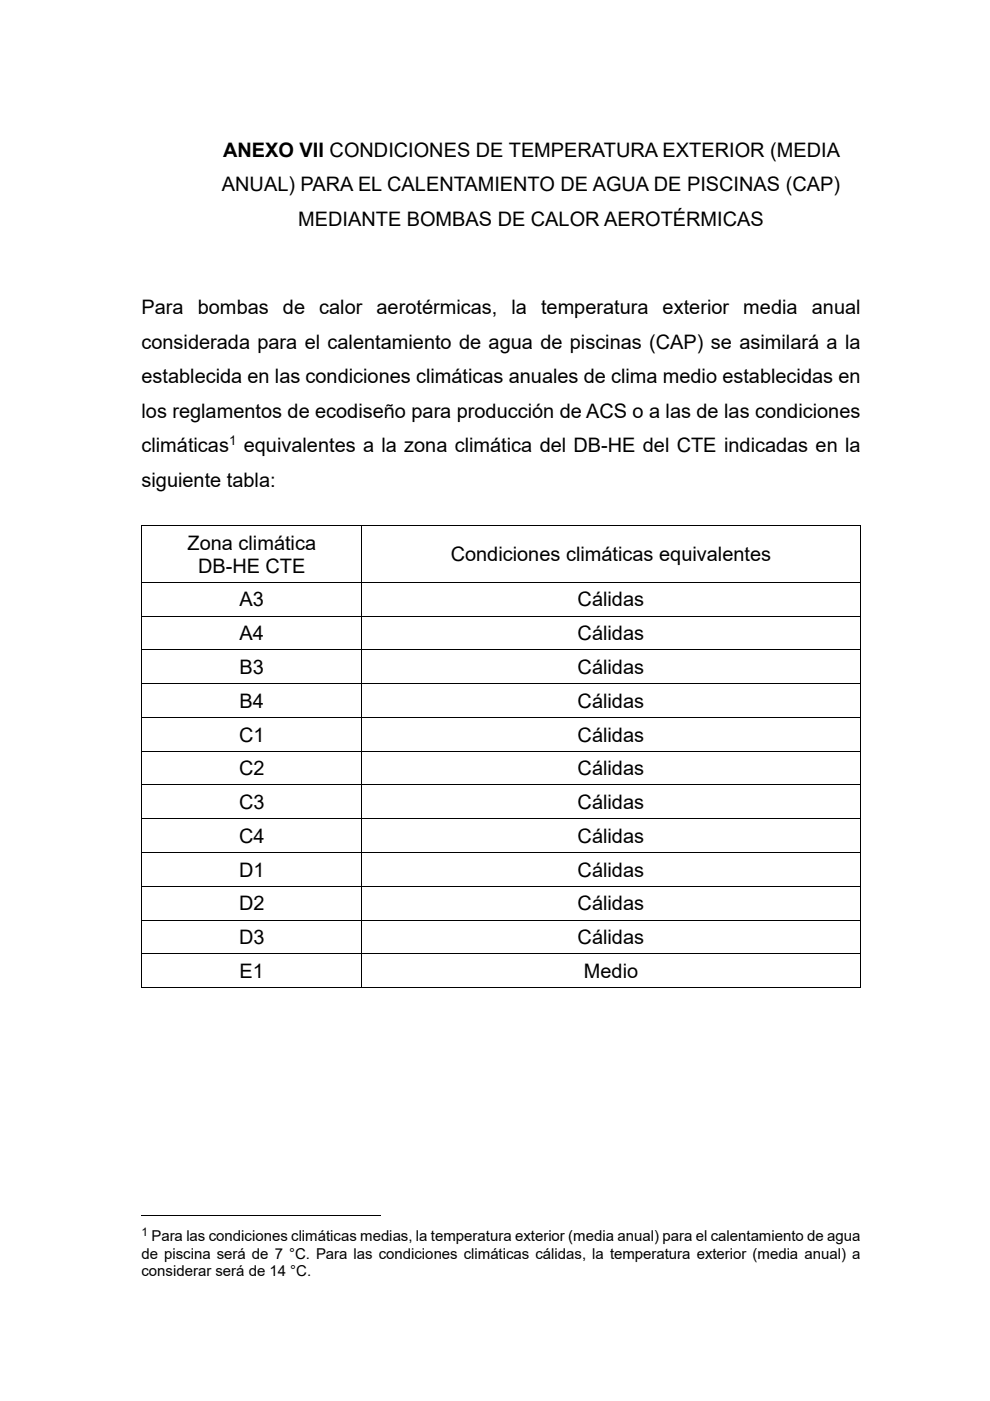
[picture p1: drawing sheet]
<svg xmlns="http://www.w3.org/2000/svg" width="210mm" height="297mm" viewBox="0 0 210 297" stroke-linecap="round" stroke-linejoin="round" font-family="sans-serif">
<defs><g id="words">
<g font-size="4.2">
<text x="47.3" y="33.2">ANEXO VII CONDICIONES DE TEMPERATURA EXTERIOR (MEDIA</text>
<text x="47.1" y="40.5">ANUAL) PARA EL CALENTAMIENTO DE AGUA DE PISCINAS (CAP)</text>
<text x="63.2" y="47.8">MEDIANTE BOMBAS DE CALOR AEROTÉRMICAS</text>
<text x="30" y="66.7">Para</text>
<text x="41.9" y="66.7">bombas</text>
<text x="60" y="66.7">de</text>
<text x="67.7" y="66.7">calor aerotérmicas,</text>
<text x="108.5" y="66.7">la</text>
<text x="114.8" y="66.7">temperatura</text>
<text x="140.6" y="66.7">exterior media</text>
<text x="172.2" y="66.7">anual</text>
<text x="30" y="74">considerada para el calentamiento de agua de piscinas (CAP) se asimilará a la</text>
<text x="30" y="81.3">establecida en las condiciones climáticas anuales de clima medio establecidas en</text>
<text x="30" y="88.6">los reglamentos de ecodiseño para producción de ACS o a las de las condiciones</text>
<text x="30" y="95.9">climáticas</text>
<text x="51.7" y="95.9">equivalentes a la zona climática del DB-HE del CTE indicadas en la</text>
<text x="30" y="103.2">siguiente tabla:</text>
<text x="39.8" y="116.6">Zona climática</text>
<text x="95.6" y="119">Condiciones climáticas equivalentes</text>
<text x="42" y="121.4">DB-HE CTE</text>
<text x="50.8" y="128.6">A3</text>
<text x="122.5" y="128.6">Cálidas</text>
<text x="50.8" y="135.7">A4</text>
<text x="122.5" y="135.7">Cálidas</text>
<text x="50.8" y="142.9">B3</text>
<text x="122.5" y="142.9">Cálidas</text>
<text x="50.8" y="150.1">B4</text>
<text x="122.5" y="150.1">Cálidas</text>
<text x="50.7" y="157.2">C1</text>
<text x="122.5" y="157.2">Cálidas</text>
<text x="50.7" y="164.4">C2</text>
<text x="122.5" y="164.4">Cálidas</text>
<text x="50.7" y="171.6">C3</text>
<text x="122.5" y="171.6">Cálidas</text>
<text x="50.7" y="178.7">C4</text>
<text x="122.5" y="178.7">Cálidas</text>
<text x="50.7" y="185.9">D1</text>
<text x="122.5" y="185.9">Cálidas</text>
<text x="50.7" y="193">D2</text>
<text x="122.5" y="193">Cálidas</text>
<text x="50.7" y="200.2">D3</text>
<text x="122.5" y="200.2">Cálidas</text>
<text x="50.8" y="207.4">E1</text>
<text x="123.8" y="207.4">Medio</text>
</g>
<g font-size="3.2">
<text x="32.1" y="263.2">Para las condiciones climáticas medias, la temperatura exterior (media anual) para el calentamiento de agua</text>
<text x="30" y="267">de piscina será de 7 °C. Para las condiciones climáticas cálidas, la temperatura exterior (media anual) a</text>
<text x="30" y="270.6">considerar será de 14 °C.</text>
</g>
<text font-size="2.8" x="48.6" y="94.4">1</text>
<text font-size="2.5" x="30" y="262">1</text>
</g></defs>
<path d="M30 111.4h.2v.1h-.2zM182.4 111.4h.1v.1h-.1zM182.4 209.3h.1v.2h-.1z" fill="#000"/>
<g fill="none" stroke="#000" stroke-width=".21">
<path d="M30 111.4h152.5M30.1 111.5v11.9M76.8 111.5v11.9M182.5 111.5v11.9M30 123.5h152.5M30 130.6h152.5M30 137.8h152.5M30.1 123.5v7M30.1 130.7v7M30.1 137.9v7M76.8 123.5v7M76.8 130.7v7"/>
<path d="M76.8 137.9v7M182.5 123.5v7M182.5 130.7v7M182.5 137.9v7M30 144.9h152.5M30 152.1h152.5M30 159.3h152.5M30.1 145v7M30.1 152.2v7M30.1 159.3v7M76.8 145v7M76.8 152.2v7"/>
<path d="M76.8 159.3v7M182.5 145v7M182.5 152.2v7M182.5 159.3v7M30 166.4h152.5M30 173.6h152.5M30.1 166.5v7M30.1 173.7v7M76.8 166.5v7M76.8 173.7v7M182.5 166.5v7M182.5 173.7v7"/>
<path d="M30 180.7h152.5M30 187.9h152.5M30 195.1h152.5M30.1 180.8v7M30.1 188v7M30.1 195.2v6.9M76.8 180.8v7M76.8 188v7M76.8 195.2v6.9M182.5 180.8v7M182.5 188v7M182.5 195.2v6.9"/>
<path d="M30 202.2h152.5M30 209.4h46.7M30.1 202.3v7.2M76.8 202.3v7.2M76.9 209.4h105.5M182.5 202.3v7.2M30 257.7h50.8"/>
</g>
<use href="#words"/>
</svg>
